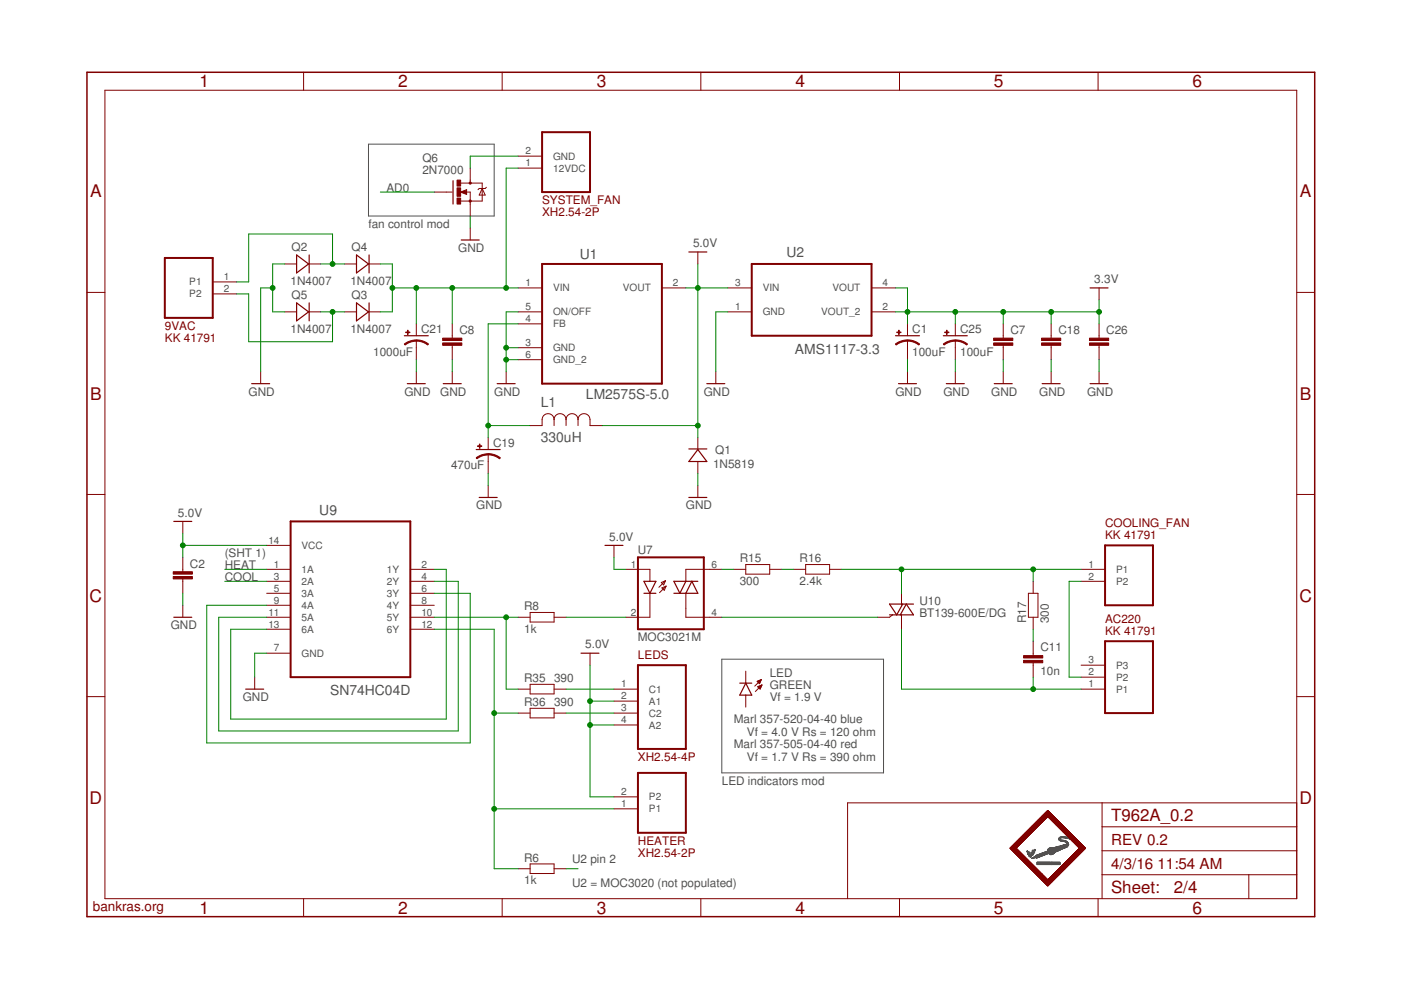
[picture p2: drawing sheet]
<svg xmlns="http://www.w3.org/2000/svg" width="297mm" height="210mm" viewBox="0 0 297 210" stroke-linecap="round" stroke-linejoin="round" font-family="sans-serif">
<defs><g id="words">
<g font-size="3.7" fill="#800000">
<text x="42.3" y="18.5">1</text>
<text x="84.4" y="18.5">2</text>
<text x="126.5" y="18.5">3</text>
<text x="168.6" y="18.5">4</text>
<text x="210.7" y="18.5">5</text>
<text x="252.9" y="18.5">6</text>
<text x="19.1" y="41.9">A</text>
<text x="275.6" y="41.9">A</text>
<text x="19.1" y="84.7">B</text>
<text x="275.6" y="84.7">B</text>
<text x="19" y="127.6">C</text>
<text x="275.5" y="127.6">C</text>
<text x="19" y="170.4">D</text>
<text x="275.5" y="170.4">D</text>
<text x="42.3" y="193.7">1</text>
<text x="84.4" y="193.7">2</text>
<text x="126.5" y="193.7">3</text>
<text x="168.6" y="193.7">4</text>
<text x="210.7" y="193.7">5</text>
<text x="252.9" y="193.7">6</text>
</g>
<g font-size="3.6" fill="#800000">
<text x="235.6" y="174">T962A_0.2</text>
<text x="235.6" y="189.3">Sheet:</text>
<text x="248.9" y="189.3">2/4</text>
</g>
<g font-size="3.2" fill="#800000">
<text x="235.6" y="179.1">REV 0.2</text>
<text x="235.6" y="184.2">4/3/16</text>
<text x="245.4" y="184.2">11:54 AM</text>
</g>
<g font-size="2.9" fill="#505050">
<text x="122.9" y="54.9">U1</text>
<text x="166.7" y="54.5">U2</text>
<text x="168.5" y="75">AMS1117-3.3</text>
<text x="114.7" y="86.2">L1</text>
<text x="124.2" y="84.5">LM2575S-5.0</text>
<text x="114.7" y="93.6">330uH</text>
<text x="67.7" y="109.2">U9</text>
<text x="70" y="147.3">SN74HC04D</text>
</g>
<text font-size="2.9" fill="#800000" x="19.7" y="193.1">bankras.org</text>
<g font-size="2.5" fill="#505050">
<text x="89.5" y="34.4">Q6</text>
<text x="81.9" y="40.7">AD0</text>
<text x="89.5" y="36.9">2N7000</text>
<text x="61.8" y="53.3">Q2</text>
<text x="74.5" y="53.3">Q4</text>
<text x="78.1" y="48.3">fan control mod</text>
<text x="97.2" y="53.4">GND</text>
<text x="146.9" y="52.4">5.0V</text>
<text x="61.6" y="60.5">1N4007</text>
<text x="61.8" y="63.5">Q5</text>
<text x="74.3" y="60.5">1N4007</text>
<text x="74.5" y="63.5">Q3</text>
<text x="232" y="60">3.3V</text>
<text x="61.6" y="70.6">1N4007</text>
<text x="74.3" y="70.6">1N4007</text>
<text x="89.3" y="70.6">C21</text>
<text x="97.4" y="70.8">C8</text>
<text x="193.4" y="70.6">C1</text>
<text x="203.6" y="70.6">C25</text>
<text x="214.2" y="70.8">C7</text>
<text x="224.4" y="70.8">C18</text>
<text x="234.6" y="70.8">C26</text>
<text x="79.1" y="75.4">1000uF</text>
<text x="193.4" y="75.4">100uF</text>
<text x="203.6" y="75.4">100uF</text>
<text x="52.7" y="83.9">GND</text>
<text x="85.7" y="83.9">GND</text>
<text x="93.4" y="83.9">GND</text>
<text x="104.8" y="83.9">GND</text>
<text x="149.2" y="83.9">GND</text>
<text x="189.9" y="83.9">GND</text>
<text x="200" y="83.9">GND</text>
<text x="210.2" y="83.9">GND</text>
<text x="220.3" y="83.9">GND</text>
<text x="230.5" y="83.9">GND</text>
<text x="104.5" y="94.7">C19</text>
<text x="95.6" y="99.5">470uF</text>
<text x="151.2" y="99.2">1N5819</text>
<text x="151.7" y="96.4">Q1</text>
<text x="37.7" y="109.5">5.0V</text>
<text x="101" y="108">GND</text>
<text x="145.4" y="108">GND</text>
<text x="47.6" y="118.2">(SHT 1)</text>
<text x="129.2" y="114.6">5.0V</text>
<text x="135.2" y="117.6">U7</text>
<text x="156.8" y="119.2">R15</text>
<text x="169.5" y="119.2">R16</text>
<text x="40.3" y="120.3">C2</text>
<text x="47.6" y="120.7">HEAT</text>
<text x="47.6" y="123.3">COOL</text>
<text x="156.8" y="124">300</text>
<text x="169.5" y="124">2.4k</text>
<text x="111.1" y="129.4">R8</text>
<text x="194.9" y="130.9">BT139-600E/DG</text>
<text x="194.9" y="128.3">U10</text>
<text x="36.2" y="133.4">GND</text>
<text x="111.1" y="134.2">1k</text>
<text x="124.1" y="137.5">5.0V</text>
<text x="135.2" y="135.9">MOC3021M</text>
<text x="217.6" y="132.1" transform="rotate(-90 217.6 132.1)">R17</text>
<text x="222.4" y="132.1" transform="rotate(-90 222.4 132.1)">300</text>
<text x="163.2" y="143.6">LED</text>
<text x="220.6" y="143.2">10n</text>
<text x="220.6" y="138.1">C11</text>
<text x="51.5" y="148.6">GND</text>
<text x="111.1" y="144.6">R35</text>
<text x="111.1" y="149.7">R36</text>
<text x="117.5" y="144.6">390</text>
<text x="117.5" y="149.7">390</text>
<text x="163.2" y="148.6">Vf = 1.9 V</text>
<text x="163.2" y="146.1">GREEN</text>
<text x="155.6" y="153.3">Marl 357-520-04-40 blue</text>
<text x="155.6" y="158.7">Marl 357-505-04-40 red</text>
<text x="158.3" y="156">Vf = 4.0 V Rs = 120 ohm</text>
<text x="158.3" y="161.3">Vf = 1.7 V Rs = 390 ohm</text>
<text x="153" y="166.4">LED indicators mod</text>
<text x="111.1" y="182.7">R6</text>
<text x="121.3" y="182.9">U2 pin 2</text>
<text x="111.1" y="187.5">1k</text>
<text x="121.3" y="188">U2 = MOC3020 (not populated)</text>
</g>
<g font-size="2.5" fill="#800000">
<text x="114.9" y="43.3">SYSTEM_FAN</text>
<text x="114.9" y="45.8">XH2.54-2P</text>
<text x="34.9" y="69.9">9VAC</text>
<text x="34.9" y="72.5">KK 41791</text>
<text x="234.3" y="111.8">COOLING_FAN</text>
<text x="234.3" y="114.4">KK 41791</text>
<text x="234.3" y="132.1">AC220</text>
<text x="234.3" y="134.7">KK 41791</text>
<text x="135.3" y="139.8">LEDS</text>
<text x="135.3" y="161.3">XH2.54-4P</text>
<text x="135.3" y="179.1">HEATER</text>
<text x="135.3" y="181.7">XH2.54-2P</text>
</g>
<g font-size="2.1" fill="#505050">
<text x="111.4" y="35.3">1</text>
<text x="111.4" y="32.7">2</text>
<text x="117.3" y="33.9">GND</text>
<text x="117.3" y="36.4">12VDC</text>
<text x="47.4" y="59.4">1</text>
<text x="40.1" y="60.5">P1</text>
<text x="40.1" y="63.1">P2</text>
<text x="47.4" y="62">2</text>
<text x="111.4" y="60.7">1</text>
<text x="111.4" y="65.8">5</text>
<text x="117.3" y="61.8">VIN</text>
<text x="132.1" y="61.8">VOUT</text>
<text x="142.7" y="60.7">2</text>
<text x="155.9" y="60.7">3</text>
<text x="155.9" y="65.8">1</text>
<text x="161.7" y="61.8">VIN</text>
<text x="176.5" y="61.8">VOUT</text>
<text x="187.1" y="65.8">2</text>
<text x="187.1" y="60.7">4</text>
<text x="111.4" y="68.3">4</text>
<text x="117.3" y="66.9">ON/OFF</text>
<text x="117.3" y="69.4">FB</text>
<text x="161.7" y="66.9">GND</text>
<text x="174.1" y="66.9">VOUT_2</text>
<text x="111.4" y="75.9">6</text>
<text x="111.4" y="73.4">3</text>
<text x="117.3" y="77">GND_2</text>
<text x="117.3" y="74.5">GND</text>
<text x="56.9" y="115.3">14</text>
<text x="63.9" y="116.4">VCC</text>
<text x="58.1" y="120.4">1</text>
<text x="58.1" y="122.9">3</text>
<text x="58.1" y="125.4">5</text>
<text x="63.9" y="121.5">1A</text>
<text x="63.9" y="124">2A</text>
<text x="82" y="121.5">1Y</text>
<text x="82" y="124">2Y</text>
<text x="89.3" y="120.4">2</text>
<text x="89.3" y="122.9">4</text>
<text x="89.3" y="125.4">6</text>
<text x="133.7" y="120.4">1</text>
<text x="150.8" y="120.4">6</text>
<text x="230.8" y="120.4">1</text>
<text x="230.8" y="122.9">2</text>
<text x="236.6" y="121.5">P1</text>
<text x="236.6" y="124">P2</text>
<text x="56.9" y="130.5">11</text>
<text x="58.1" y="128">9</text>
<text x="63.9" y="126.6">3A</text>
<text x="63.9" y="129.1">4A</text>
<text x="63.9" y="131.6">5A</text>
<text x="82" y="126.6">3Y</text>
<text x="82" y="129.1">4Y</text>
<text x="82" y="131.6">5Y</text>
<text x="89.3" y="128">8</text>
<text x="89.3" y="130.5">10</text>
<text x="133.7" y="130.5">2</text>
<text x="150.8" y="130.5">4</text>
<text x="56.9" y="133.1">13</text>
<text x="63.9" y="134.2">6A</text>
<text x="82" y="134.2">6Y</text>
<text x="89.3" y="133.1">12</text>
<text x="58.1" y="138.1">7</text>
<text x="63.9" y="139.2">GND</text>
<text x="230.8" y="143.2">2</text>
<text x="230.8" y="140.7">3</text>
<text x="236.6" y="141.8">P3</text>
<text x="131.7" y="145.7">1</text>
<text x="131.7" y="148.3">2</text>
<text x="137.6" y="146.9">C1</text>
<text x="137.6" y="149.4">A1</text>
<text x="230.8" y="145.7">1</text>
<text x="236.6" y="146.9">P1</text>
<text x="236.6" y="144.3">P2</text>
<text x="131.7" y="150.8">3</text>
<text x="131.7" y="153.4">4</text>
<text x="137.6" y="151.9">C2</text>
<text x="137.6" y="154.5">A2</text>
<text x="131.7" y="171.1">1</text>
<text x="131.7" y="168.6">2</text>
<text x="137.6" y="172.3">P1</text>
<text x="137.6" y="169.7">P2</text>
</g>
</g></defs>
<g fill="none" stroke="#505050" stroke-width=".21">
<path d="M78.1 30.6h26.7v15.2h-26.7zM153 139.8h34.3v24.1h-34.3zM222.4 179.9l-.1 .1M222.5 179.9h-.1M222.8 179.7h.3M223 179.7l-.5 .2M224.5 177.9v.1M224.5 177.9h.2M224.5 177.8h.2M224.5 177.8v.1M224.5 178l.1 .1M224.5 178l.3 .1"/>
<path d="M224.5 178h.2M224.6 178.1h.4M224.6 177.7l-.1 .1M224.6 178.1l.3 .2 1.2 .1M224.6 178.1l1.4 .2M224.6 177.6h2.1M224.6 178.2h1.1M224.7 177.6l-.1 .1M224.7 177.6h1.8M224.7 177.8v.1M224.7 177.9l.1 .1M224.7 178.2l1.2 .1"/>
<path d="M224.7 177.8h-.2M224.7 177.5h1.5M224.8 178l.2 .1M224.8 177.7l-.1 .1M224.8 177.7h-.3M224.9 177.5h1.1M224.9 178.3h1.1M224.9 177.7h-.3M225.1 177.6l-.3 .1M225.1 178.1l.2 .1M225.2 180h-3M225.3 180h-.1"/>
<path d="M225.3 178.4l.7 .2M225.3 179.2l-2.1 .6-.2-.1M225.3 179.9l-3 .1M225.4 177.6h.2M225.5 179.2h-.2M225.5 179.9h-3.1M225.5 178.4h.7M225.6 179.8l-3.1 .1M225.7 177.6l1 .2M225.7 179.1h.9M225.7 177.5l-1 .1M225.8 179.8h-3.2"/>
<path d="M225.8 178.5h.4M225.8 179.1h.8M225.8 177.7h.9M225.9 177.5l.8 .1M225.9 179.7h-2.4M225.9 178.5h.4M226 178.6l.3 .2M226 179l-.5 .2M226 178.6h.3M226 178.3l.2 .2M226 179.7h-2.4M226 178.6h.4"/>
<path d="M226.1 178.7h.3M226.1 179.6h-2.3M226.1 178.7l.4 .1M226.2 179h.3M226.2 179.6l-.9 .4M226.2 178.8h.3M226.2 177.7h.6M226.2 178.5l.1 .1M226.2 179.6h-2.3M226.3 179.5l-.1 .1M226.3 178.8v.1l-.3 .1M226.3 179.5h-2.2"/>
<path d="M226.3 179h.2M226.3 178.8l.2 .1M226.3 179.5h.1M226.3 179.5h-2M226.3 178.9h.2M226.3 178.6l.2 .2M226.3 179.4h-1.6M226.4 179.3l-1.6 .1M226.4 177.8h.4M226.4 179.3l-.1 .2M226.5 179.3h-1.5M226.5 178.8v.1"/>
<path d="M226.5 179.2l-.1 .1M226.5 178.9v.1M226.5 179.2l-1.4 .1M226.5 179l.1 .1M226.5 179.2h-1.2M226.6 179.2h-.1M226.6 179.1v.1M226.6 179.2h-1.1M226.7 177.6l.2 .3M226.7 177.8h.2M226.7 177.8l.2 .1M226.8 177.9h.1"/>
<path d="M217.7 180.5l.3 .1M217.7 180.6h.3M217.8 180.5h.1M217.8 180.5l.1 .3M217.8 180.6h.2M217.8 180.4h.1M217.8 180.7h.2M217.8 180.4v.1M217.9 181h.4M217.9 180.9l.2 .1M217.9 180.9h.1M217.9 180.7l.2 .1"/>
<path d="M217.9 180.9v.2M217.9 180.4l.1 .3M217.9 181l.5 .1M217.9 180.8h.2M217.9 180.8v.1M217.9 181.1h.5M217.9 181.1l.2 .2M218 181.1l.5 .1M218 181h.1M218 180.9v.1M218 180.7l.1 .1M218.1 180.8l-.2 .1"/>
<path d="M218.1 180.8l-.1 .1M218.1 181.2h.4M218.1 181.3h.4M218.1 181.3v.1M218.1 181.4h.4M218.1 181h.1M218.1 181.4l.3 .2M218.1 180.9h.2M218.1 180.8h.2M218.2 181.5h.3M218.2 180.8h.1M218.2 180.7h.1"/>
<path d="M218.2 180.7l-.1 .3M218.2 181.5l.4 .1M218.3 181.2v.2zM218.3 181.6h.3M218.3 181h-.2M218.3 180.9l.1 .2M218.3 180.7v.1M218.3 180.8v.1M218.4 181.6h.2M218.4 180.7h-.2M218.4 181.1h.1M218.4 181.6v.1"/>
<path d="M218.4 181.7h.1M218.4 181.1l.1 .1M218.5 181.5l.1 .1M218.5 181.2v.3M218.6 181.6h.1M218.6 181.2h.4M218.7 181.2h-.1M218.7 181.1h.4M218.7 181.1v.1M218.7 181h.4M218.7 180.9l.4 .1M218.7 180.9h.2"/>
<path d="M218.7 180.8h.2M218.7 180.8v.2M218.7 181h.1M218.8 180.8h-.1M218.8 181l-.1 .1M218.8 180.7v.1M218.8 180.7h.3M218.9 180.5h.2M218.9 180.4h.2M218.9 180.3h.2M218.9 180.4v.1M218.9 180.6h.2"/>
<path d="M218.9 180.8v.3l.1-.3M218.9 180.5v.1M218.9 180.6l-.1 .1M219 180.9h.1M219 180.3l-.1 .1M219 181.3h-.3M219 180.7v.1M219 180.7l-.1 .1M219 180.3h.1M219.1 181.8l-.4 .2 1-.1M219.1 181.9l-.3 .1M219.1 180.7h-.3"/>
<path d="M219.1 180.3v.1M219.1 181.1l-.5 .1M219.1 180.7h-.1M219.1 180.4v.3M219.1 181.1l-.1 .1M219.1 180.7h.3M219.1 181v.1M219.1 181h.1M219.1 180.9v.1M219.2 180.6h.2M219.2 180.5h.2M219.2 180.4h.2"/>
<path d="M219.2 180.4v.2M219.2 180.6l-.1 .1M219.2 181.9h-.4M219.2 180.3v.1M219.2 180.8l-.2 .1M219.3 180.2h.2M219.3 180.8l-.1 .1M219.3 180.8h-.6M219.3 180.7v.1M219.4 180.7l-.6 .1M219.4 180.1h.1M219.4 180.1l.1 .1-.1 .1"/>
<path d="M219.4 180.1l-.2 .2M219.4 180.6h.1M219.4 180.4v.2M219.4 180.6l-.2 .1M219.4 180.6l-.1 .1M219.4 180.4h-.2M219.4 180.3v.1M219.4 181.8l-.5 .1M219.4 180.3h-.2M219.5 180.3h-.3M219.5 181.5l-.4 .3M219.6 181.4l-.1 .1"/>
<path d="M219.6 181.8h.4M219.7 181.9h.1M219.9 181.3l-.3 .1M219.9 182.8h4.8v.5h-4.8zM219.9 183.1h4.8M219.9 183.2h4.8M219.9 183h4.8M219.9 182.9h4.8M220.1 181.8h-1M220.2 181.7l-1.1 .1M220.4 181.1l-.5 .2M220.4 181.7h-1.1"/>
<path d="M220.5 181.6l-1.1 .1M220.6 181.6h-1.1M220.8 181.5l-1.3 .1M220.9 181.5h-1.4M221.1 181.4l-1.6 .1M221.1 181.4l-1.4 .5M221.2 180.8h2.3M221.2 181.4h-1.6M221.3 180.8l-.9 .3M221.3 181.3l-.2 .1M221.3 181.3h-1.5M221.5 181.3h-1.6"/>
<path d="M221.6 181.2l-.3 .1M221.6 181.2h-1.6M221.8 181.1l-1.6 .1M221.9 181.1h-1.6M222 181l-1.5 .1M222.1 181h.3M222.1 181l-.5 .2M222.1 181h-1.5M222.2 180.2v.2l-.9 .4M222.2 180.1v.1M222.3 180l-.1 .1M222.3 180.9l-1.6 .1"/>
<path d="M222.4 180.9h1M222.4 181l.4 .2 .5-.2M222.5 181h.8M222.5 181.1h.7M222.6 181.1h.5M223 182.8v.5M223.4 181h-1M223.5 180.9l-.2 .1M223.5 180.9h-2.6M223.5 180.8l-2.5 .1M223.5 180.8v.1M223.5 180.7v.1"/>
<path d="M223.5 180.7l-2.2 .1M223.6 180.7h-2.1M223.8 180.6l-.3 .1M223.8 180.6l-2.2 .1M223.9 180.6h-.1M223.9 180.6h-2.1M224 180.5l-.1 .1M224.1 180.5l-2.2 .1M224.1 180.5h-.1M224.2 180.5h-2.2M224.3 180.4h-2.1M224.4 180.4h-2.2"/>
<path d="M224.6 180.3h-2.4M224.7 180.3h-2.5M224.8 180.2h-2.6M224.8 180.1l-2.6 .1M225 180.1h-2.8M225.1 180l-2.9 .1M225.2 180l-1.1 .5"/>
</g>
<g fill="none" stroke="#800000" stroke-width=".25">
<path d="M96.1 38.3v5M62.9 54.1l2.5 1.9-2.5 1.9zM65.6 54.1v3.8M75.6 54.1l2.5 1.9-2.5 1.9zM78.3 54.1v3.8M97.8 50.9h3.8M146 53.4h3.9M62.9 64.2l2.5 1.9-2.5 1.9zM65.6 64.2v3.8M75.6 64.2l2.5 1.9-2.5 1.9zM78.3 64.2v3.8M85.7 71.2h5.1"/>
<path d="M189.9 71.2h5M200 71.2h5.1M231.1 61h3.8M53.4 81.3h3.8M86.4 81.3h3.8M94 81.3h3.8M101 95.3h5M105.4 81.3h3.8M146 95.2h3.9M148 95.3l1.9 2.6h-3.9zM149.9 81.3h3.8M190.5 81.3h3.8"/>
<path d="M200.6 81.3h3.8M210.8 81.3h3.8M221 81.3h3.8M231.1 81.3h3.8M36.9 110.6h3.8M101.6 105.5h3.8M128.3 115.6h3.8M146 105.5h3.9M36.9 130.9h3.8M123.2 138.5h3.8M136.5 123.3h2.6l-1.3 2.5zM136.5 125.8h2.6"/>
<path d="M142.9 125.8h5.1l-1.3-2.5-1.3 2.5M145.4 123.3l-1.3 2.5-1.2-2.5h5.1M188.6 130.4h5.1l-1.5-2.3-1.3 2.3M191.4 128.1l-1.3 2.3-1.5-2.3h5.1M52.1 146.1h3.8M156.8 144.8h2.6M158.1 144.8l1.3 2.6h-2.6z"/>
</g>
<g fill="none" stroke="#800000" stroke-width=".21">
<path d="M22.2 19.1h252.7v171.4h-252.7zM64.4 15.3v3.8M106.5 15.3v3.8M148.6 15.3v3.8M190.7 15.3v3.8M232.8 15.3v3.8M97.7 38.8h4.5v3.8h-4.5M99.7 35.6v3.2M102.2 40l.7 1.4h-1.3zM103.1 39.7l-.2 .3h-1.3l-.3 .2M109.9 35.6h5M109.9 33.1h5"/>
<path d="M45.1 59.8h5.1M60.3 56h2.6M65.4 56h2.6M73 56h2.6M78.1 56h2.5M92.1 40.7h3.8M97.7 40.7l1.2-.5v1zM98.8 40.7h.9v5.1M99.7 48.3v2.6M148 53.4v2.6M18.4 62h3.8M45.1 62.3h5.1"/>
<path d="M55.3 78.8v2.5M60.3 66.1h2.6M65.4 66.1h2.6M73 66.1h2.6M78.1 66.1h2.5M88.3 68.7v2.5M88.3 72.2v4.1M88.3 78.8v2.5M95.9 68.7v3M95.9 73.2v3.1M95.9 78.8v2.5M107.3 78.8v2.5"/>
<path d="M109.9 61h5M109.9 66.1h5M109.9 68.7h5M109.9 76.3h5M109.9 73.7h5M140.3 61h5.1M151.8 78.8v2.5M154.3 61h5.1M154.3 66.1h5.1M184.8 61h5.1M184.8 66.1h5.1M192.4 68.7v2.5"/>
<path d="M192.4 72.2v4.1M192.4 78.8v2.5M202.5 68.7v2.5M202.5 72.2v4.1M202.5 78.8v2.5M212.7 68.7v3M212.7 73.2v3.1M212.7 78.8v2.5M222.9 68.7v3M222.9 73.2v3.1M222.9 78.8v2.5M233 61v2.6"/>
<path d="M233 68.7v3M233 73.2v3.1M233 78.8v2.5M274.9 62h3.8M103.5 92.8v2.5M103.5 96.3v4.1M117.5 89a1.27 1.27 0 0 1 1.2-1.3 1.27 1.27 0 0 1 1.3 1.3M117.5 89a1.27 1.27 0 0 0-1.3-1.3 1.27 1.27 0 0 0-1.3 1.3v1.2h-2.5M117.5 89v1.2M120 89a1.27 1.27 0 0 1 1.3-1.3 1.27 1.27 0 0 1 1.3 1.3M120 89v1.2M122.6 89a1.27 1.27 0 0 1 1.2-1.3 1.27 1.27 0 0 1 1.3 1.3v1.2h2.5"/>
<path d="M122.6 89v1.2M148 92.8v2.5M148 97.9v2.5M18.4 104.8h3.8M38.8 110.6v2.5M38.8 118.2v3M56.5 115.6h5.1M103.5 102.9v2.6M130.2 115.6v2.6M148 102.9v2.6M158.1 119.7h5.1v2h-5.1zM170.8 119.7h5.1v2h-5.1z"/>
<path d="M274.9 104.8h3.8M38.8 122.7v3.1M38.8 128.3v2.6M56.5 120.7h5.1M56.5 130.9h5.1M56.5 123.3h5.1M56.5 125.8h5.1M56.5 128.3h5.1M56.5 133.4h5.1M56.5 138.5h5.1M87 120.7h5.1M87 130.9h5.1"/>
<path d="M87 123.3h5.1M87 125.8h5.1M87 128.3h5.1M87 133.4h5.1M109.9 130.9h2.5M112.4 129.9h5.1v2h-5.1zM117.5 130.9h2.5M125.1 138.5v2.5M132.7 120.7h5.1v2.6M137.8 125.8v5.1h-5.1M140.2 123.5l.9-.4-.4 .9zM140.3 124.7l.9-.4-.4 .9z"/>
<path d="M141.1 123.1l-1.4 1.4M141.2 124.3l-1.4 1.4M145.4 125.8v5.1h7.6M153 120.7h-7.6v2.6M155.6 120.7h2.5M163.2 120.7h2.5M168.3 120.7h2.5M175.9 120.7h2.5M189.2 130.4l-.6 .5h-2.5M191.1 125.8v2.5M191.1 130.4v3M218 125.8h2.1v5.1h-2.1z"/>
<path d="M219.1 123.3v2.5M219.1 130.9v2.5M219.1 136v3M229.2 120.7h5.1M229.2 123.3h5.1M18.4 147.7h3.8M54 143.6v2.5M109.9 146.1h2.5M109.9 151.2h2.5M112.4 145.1h5.1v2h-5.1zM112.4 150.2h5.1v2h-5.1zM117.5 146.1h2.5"/>
<path d="M117.5 151.2h2.5M130.2 146.1h5.1M130.2 151.2h5.1M130.2 148.7h5.1M130.2 153.7h5.1M158.1 142.3v2.5M158.1 147.4v2.5M160.5 144.5l.9-.4-.4 .9zM160.6 144.5h.6M160.6 144.4h.7M160.7 145.6h.7M160.7 144.7h.5"/>
<path d="M160.8 145.8h.5M160.8 144.8h.3M160.9 145.5h.5M160.9 144.3h.4M160.9 145.9h.4M161 144.9h.1M161 146h.2M161.1 145.4h.4M161.2 144.2h.2M161.4 144.1l-1.4 1.4M161.4 145.3h.1M161.5 145.2l-1.4 1.4"/>
<path d="M161.5 145.2l-.3 .9-.5-.5M161.5 145.2l-.8 .4M219.1 140.5v3.1M229.2 146.1h5.1M229.2 143.6h5.1M229.2 141h5.1M274.9 147.7h3.8M130.2 171.5h5.1M130.2 169h5.1M214.1 179.8l1.9 1.9M214.2 179.8h1.2M214.2 179.9h1.3"/>
<path d="M214.2 179.9l1.3 .1M214.2 179.7l-.1 .1M214.3 180h1.3M214.6 179.3l-.4 .4M214.7 179.3h-.1M215 179l-.3 .3M215.2 178.8l-.2 .2M215.4 179.8l2 2M215.5 179.8h-1.3M215.5 178.5l-.3 .3M215.5 179.7l-.1 .1M215.5 179.7h-1.3"/>
<path d="M215.6 179.7h-1.3M215.6 178.4l-.1 .1M215.6 179.6l-.1 .1M215.6 179.6h-1.2M215.7 179.6h-1.3M215.7 179.5l-.1 .1M215.7 179.5h-1.2M215.8 179.5h-1.3M215.8 179.4h-1.2M215.9 179.3l-1.3 .1M215.9 179.3h-1.2M216 178l-.4 .4"/>
<path d="M216 179.2l-.3 .3M216 179.2l-1.3 .1M216 179.2h-1.2M216.1 177.9l-.1 .1M216.1 179.1l-1.3 .1M216.1 179.2h-.1M216.2 179.1h-1.3M216.2 177.8l-.1 .1M216.2 179l-.1 .2M216.2 179l-1.3 .1M216.3 179h-1.3M216.3 177.7l-.1 .1"/>
<path d="M216.3 178.9l-.1 .1M216.3 178.9l-1.3 .1M216.4 178.9h-1.3M216.4 178.9h-.1M216.4 178.8l-1.3 .1M216.5 178.8h-1.3M216.5 177.5l-.2 .2M216.5 178.8l-.1 .1M216.5 178.7l-1.3 .1M216.6 178.7h-1.3M216.6 178.6h-1.3M216.7 178.6h-1.3"/>
<path d="M216.7 178.6l-.2 .2M216.7 178.5h-1.2M216.8 177.2l-.3 .3M216.8 178.5h-1.3M216.8 178.5l-.1 .1M216.9 178.4h-1.3M216.9 177.1l-.1 .1M216.9 178.4l-.1 .1M217 178.3h-1.3M217 178.2l-1.3 .1M217 178.3l-.1 .1M217.1 178.2h-1.3"/>
<path d="M217.1 178.2l-.1 .1M217.1 178.1l-1.3 .1M217.2 178.1h-1.3M217.2 178.1l-.1 .1M217.2 178l-1.3 .1M217.3 176.7l-.4 .4M217.3 178h-1.3M217.3 177.9h-1.3M217.4 176.6l-.1 .1M217.4 177.9h-1.3M217.4 177.8h-1.2M217.5 176.5l-.1 .1"/>
<path d="M217.5 177.8l-.3 .3M217.5 177.8h-1.3M217.5 177.7h-1.2M217.6 177.7h-1.3M217.6 177.7l-.1 .1M217.6 177.6h-1.2M217.7 177.6l-.1 .1M217.7 177.5l-1.3 .1M217.7 177.5h-1.2M217.8 176.2l-.3 .3M217.8 177.5l-.1 .1M217.8 177.4l-1.3 .1"/>
<path d="M217.8 177.4h-1.2M217.8 176.1v.1M217.9 177.4l-.1 .1M217.9 177.3l-1.3 .1M218 177.3h-1.3M218 176l-.2 .1M218 177.3l-.1 .1M218 177.2l-1.3 .1M218.1 177.2h-1.3M218.1 177.1l-1.3 .1M218.2 177.1h-1.3M218.2 177l-1.3 .1"/>
<path d="M218.3 177h-1.3M218.3 177l-.3 .3M218.3 175.6l-.3 .4M218.3 176.9l-1.3 .1M218.4 176.9h-1.3M218.4 176.9l-.1 .1M218.4 176.8h-1.3M218.4 175.6h-.1M218.5 176.8l-.1 .1M218.5 176.8h-1.3M218.5 176.7h-1.2M218.6 176.7h-1.3"/>
<path d="M218.6 176.7l-.1 .1M218.7 176.6h-1.3M218.7 176.6l-.1 .1M218.7 175.3l-.3 .3M218.8 176.5h-1.3M218.8 176.5l-.1 .1M218.8 176.4l-1.3 .1M218.9 176.4h-1.3M218.9 176.3l-1.3 .1M218.9 175.1l-.2 .2M219 176.3h-1.3M219 176.2l-1.3 .1"/>
<path d="M219.1 176.2l-.3 .3M219.1 176.2h-1.3M219.1 176.1h-1.3M219.2 176.1h-1.3M219.2 176.1l-.1 .1M219.2 176h-1.2M219.3 176l-.1 .1M219.3 176h-1.3M219.3 175.9h-1.2M219.4 175.9l-.1 .1M219.4 175.9h-1.3M219.4 175.8h-1.2"/>
<path d="M219.5 175.8l-.1 .1M219.5 175.7l-1.3 .1M219.5 175.7h-1.2M219.6 175.7l-.1 .1M219.6 174.4l-.7 .7M219.6 175.6l-1.3 .1M219.6 175.6h-1.2M219.7 175.5l-1.3 .1M219.7 174.3l-.1 .1M219.8 175.5h-1.3M219.8 175.5l-.2 .2M219.8 175.4l-1.3 .1"/>
<path d="M219.9 175.4h-1.3M219.9 175.4l-.1 .1M219.9 175.3l-1.3 .1M220 175.3h-1.3M220 175.3l-.1 .1M220 175.2l-1.3 .1M220.1 175.2h-1.3M220.1 175.2l-.1 .1M220.1 173.9l-.4 .4M220.1 175.1l-1.3 .1M220.2 175.1l-.1 .1M220.2 175.1h-1.3"/>
<path d="M220.2 173.8l-.1 .1M220.2 175h-1.3M220.3 174.9l-1.3 .1M220.3 174.9h-1.2M220.4 174.9l-.2 .2M220.4 174.8l-1.3 .1M220.5 174.8h-1.3M220.5 174.8l-.1 .1M220.5 173.5l-.3 .3M220.5 174.7l-1.3 .1M220.6 174.7h-1.3M220.6 174.7l-.1 .1"/>
<path d="M220.6 174.6l-1.3 .1M220.7 174.6h-1.3M220.7 174.6l-.1 .1M220.7 173.3l-.2 .2M220.7 174.5l-1.3 .1M220.8 174.5l-.1 .1M220.8 174.5h-1.3M220.8 174.4l-1.3 .1M220.9 174.4l-.1 .1M220.9 174.4h-1.3M220.9 174.4h.1M220.9 173.1h2.5"/>
<path d="M220.9 174.3h-1.3M221 173l-.3 .3M221 174.3h-1.3M221 173h2.3M221 174.2h-1.2M221.1 172.9l-.1 .1M221.1 174.2h-1.3M221.1 172.9h2.1M221.1 174.1l-.2 .3M221.1 174.1h-1.2M221.2 174.1h-1.3M221.2 172.8h1.9"/>
<path d="M221.3 174l-.2 .1M221.3 174h-1.3M221.3 173.9l-1.3 .1M221.3 172.7h1.7M221.4 173.9h-1.3M221.4 172.6h1.5M221.4 173.8l-1.3 .1M221.5 172.5l-.4 .4M221.5 173.8h-1.3M221.5 172.5h1.3M221.5 173.7l-1.3 .1M221.6 172.4l-.1 .1"/>
<path d="M221.6 172.4h1.2M221.6 173.7h-1.3M221.6 172.4h1.1M221.6 173.6l-1.3 .1M221.7 172.3l-.1 .1M221.7 172.3h1M221.7 173.6h-1.3M221.7 172.3h.9M221.7 173.5h-1.2M221.8 172.2h.7M221.8 173.5h-1.3M221.8 173.4l-.5 .6"/>
<path d="M221.8 173.4h-1.2M221.9 172.1h.5M221.9 173.4h-1.3M222 173.3l-.2 .1M222 173.3h-1.3M222 172h.3M222 173.2l-1.3 .1M222 173.2h.2M222 173.2v.1M222.1 173.2h-1.3M222.1 171.9h.1M222.1 173.1l-1.3 .1"/>
<path d="M222.1 171.9l-.4 .4M222.2 173.1l1.3 .1M222.2 171.9l.1 .1M222.2 173.2l.1 .1M222.2 173.2h1.3M222.3 173.2l1.3 .1M222.3 172l.1 .1M222.3 173.3l.1 .1M222.4 173.3h1.2M222.4 173.4h1.3M222.4 173.4l.3 .3M222.4 172.1l.1 .1"/>
<path d="M222.5 173.4h1.3M222.5 173.5h1.3M222.5 172.2l.7 .7M222.6 173.5h1.3M222.6 173.6h1.3M222.7 173.6l1.3 .1M222.7 173.7h1.3M222.7 173.7l.1 .1M222.8 173.7l1.3 .1M222.8 173.8h1.3M222.8 173.8l.1 .1M222.9 173.8l1.3 .1"/>
<path d="M222.9 173.9h1.3M222.9 173.9l.1 .1M223 173.9l1.3 .1M223 174l.1 .1M223 174h1.3M223.1 174.1h1.3M223.1 174.1l.1 .1M223.1 174.1h1.4M223.2 174.2h1.3M223.2 172.9l.1 .1M223.2 174.2l.2 .2M223.2 174.2h1.4"/>
<path d="M223.3 173l.1 .1M223.3 174.3h1.3M223.4 174.3h1.3M223.4 173.1l.1 .1M223.4 174.4h1.3M223.4 173.1h-2.5v1.3M223.4 174.4l.1 .1M223.5 174.4l1.3 .1M223.5 173.2l.1 .1M223.5 174.5h1.3M223.5 174.5l.1 .1M223.6 174.5l1.3 .1"/>
<path d="M223.6 173.3l.1 .1M223.6 174.6l.1 .1M223.6 174.6h1.3M223.7 174.6l1.3 .1M223.7 173.4l.8 .8M223.7 174.7l.1 .1M223.7 174.7h1.3M223.8 174.7l1.3 .1M223.8 174.8l.1 .1M223.8 174.8h1.3M223.9 174.8l1.3 .1M223.9 174.9l.3 .3"/>
<path d="M223.9 174.9h1.3M224 174.9l1.3 .1M224 175h1.4M224.1 175.1h1.3M224.2 175.1l1.3 .1M224.2 175.2l.1 .1M224.2 175.2h1.3M224.3 175.2l1.3 .1M224.3 175.3h1.3M224.3 175.3l.1 .1M224.4 175.3l1.3 .1M224.4 175.4l.1 .1"/>
<path d="M224.4 175.4h1.3M224.5 175.4l1.3 .1M224.5 174.2l.1 .1M224.5 175.5l.3 .3M224.5 175.5h1.3M224.6 174.3l.1 .1M224.6 175.5l1.3 .1M224.6 175.6h1.3M224.7 174.4l.1 .1M224.7 175.6l1.3 .1M224.7 175.7h1.3M224.8 174.5l.1 .1"/>
<path d="M224.8 175.7l1.3 .1M224.8 175.8l.1 .1M224.9 175.8h1.2M224.9 174.6l.1 .1M224.9 175.9h1.3M224.9 175.9l.1 .1M225 175.9h1.3M225 174.7l.5 .5M225 176h1.3M225 176l.1 .1M225.1 176h1.3M225.1 176.1l.1 .1"/>
<path d="M225.1 176.1h1.3M225.2 176.1h1.3M225.2 176.2l.1 .1M225.2 176.2h1.3M225.3 176.2l1.3 .1M225.3 176.3l.1 .1M225.3 176.3h1.3M225.4 176.3l1.3 .1M225.4 176.4l.3 .3M225.4 176.4h1.3M225.5 175.2l.8 .7M225.5 176.4l1.3 .1"/>
<path d="M225.5 176.5h1.3M225.6 176.6h1.3M225.7 176.7l.1 .1M225.7 176.7h1.3M225.7 176.7h1.4M225.8 176.8l.1 .1M225.8 176.8h1.3M225.8 176.8h1.4M225.9 176.9l.1 .1M225.9 176.9h1.3M226 176.9l1.3 .1M226 177l.3 .3"/>
<path d="M226 177h1.3M226.1 177l1.3 .1M226.1 177.1h1.3M226.2 177.1l1.3 .1M226.2 177.2h1.3M226.3 175.9v.1M226.3 177.2l1.3 .1M226.3 177.3l.1 .1M226.3 176l.1 .1M226.3 177.3h1.3M226.4 177.3l1.3 .1M226.4 177.4l.1 .1"/>
<path d="M226.4 176.1l.1 .1M226.4 177.4h1.3M226.5 177.4l1.3 .1M226.5 177.5l.1 .1M226.5 176.2l.1 .1M226.5 177.5h1.3M226.6 177.5l1.3 .1M226.6 177.6l.1 .1M226.6 176.3l.1 .1M226.7 177.6h1.2M226.7 177.7l.1 .1M226.7 177.7h1.3"/>
<path d="M226.7 176.4l.7 .7M226.8 177.7h1.2M226.8 177.8l.1 .1M226.8 177.8h1.3M226.9 177.8h1.3M226.9 177.9l.2 .2M226.9 177.9h1.3M227 177.9h1.3M227 178h1.3M227.1 178l1.3 .1M227.1 178.1l.1 .1M227.1 178.1h1.3"/>
<path d="M227.2 178.1l1.3 .1M227.2 178.2l.1 .1M227.2 178.2h1.3M227.3 178.3l.1 .1M227.3 178.2l1.3 .1M227.3 178.3h1.3M227.4 178.4l.1 .1M227.4 178.4h1.3M227.4 177.1l.1 .1M227.5 177.2l.1 .1M227.5 178.5l.1 .1M227.5 178.5h1.3"/>
<path d="M227.5 178.5h1.4M227.6 178.6l.3 .3M227.6 177.3l.1 .1M227.6 178.6h1.3M227.6 178.6h1.4M227.7 177.4l.1 .1M227.7 178.7h1.3M227.8 178.7l1.3 .1M227.8 177.5l.1 .1M227.8 178.8h1.3M227.9 178.8l1.3 .1M227.9 178.9h.1"/>
<path d="M227.9 177.6l.1 .1M227.9 178.9h1.3M228 178.9l1.3 .1M228 178.9l.1 .1M228 177.7l.7 .7M228 179h1.3M228.1 179l1.3 .1M228.1 179l.1 .2M228.1 179.1h1.3M228.2 179.2h.1M228.2 179.1l1.3 .1M228.2 179.2h1.3"/>
<path d="M228.3 179.2l.1 .1M228.3 179.2l1.3 .1M228.3 179.3h1.3M228.4 179.3l.2 .2M228.4 179.3l1.3 .1M228.5 179.4h1.2M228.5 179.5h1.3M228.6 179.5h1.2M228.6 179.5l.1 .1M228.6 179.6h1.3M228.7 179.6h1.3M228.7 178.4l.1 .1"/>
<path d="M228.7 179.6l.1 .1M228.7 179.7h1.3M228.8 178.5l.1 .1M228.8 179.7l.1 .1M228.8 179.9l-.1 .1M228.8 179.7h1.3M228.8 179.8h1.3M228.9 178.6l.1 .1M228.9 179.8l-.1 .1M229 178.7l.1 .1M229.1 178.8l.1 .1M229.2 178.9l.8 .7"/>
<path d="M230 179.6v.1M230 180h-1.3M230 179.9v.1M230 179.7l.1 .1M230 179.9l-1.3 .1M230.1 179.9h-1.3M230.1 179.8l-.1 .1M230.1 179.8l-1.2 .1M233.7 170.2v20.3M233.7 175.3h41.2M274.9 170.2h-95.2v20.3M64.4 190.5v3.9"/>
<path d="M106.5 190.5v3.9M109.9 184.2h2.5M112.4 183.2h5.1v2h-5.1zM117.5 184.2h2.5M148.6 190.5v3.9M190.7 190.5v3.9M214.4 180l1.2 .1M214.4 180.1h1.3M214.5 180.1l1.3 .1M214.5 180.2h1.3M214.6 180.3h1.3M214.7 180.4h1.3"/>
<path d="M214.8 180.5h1.3M214.8 180.5l1.3 .1M214.9 180.6h1.3M214.9 180.6l1.3 .1M215 180.7h1.3M215 180.7l1.3 .1M215.1 180.8h1.3M215.1 180.8l1.4 .1M215.2 180.9h1.3M215.2 180.9l1.4 .1M215.3 181h1.3M215.3 181l1.4 .1"/>
<path d="M215.4 181.1h1.3M215.5 181.1l1.3 .1M215.5 181.2h1.3M215.6 181.3h1.3M215.7 181.4h1.3M215.7 181.4l1.3 .1M215.8 181.5h1.3M215.8 181.5l1.3 .1M215.9 181.6h1.3M215.9 181.6l1.4 .1M216 181.7h1.3M216 181.7l.1 .1"/>
<path d="M216 181.7l1.4 .1M216.1 181.8l6 6M216.1 181.8h1.3M216.2 181.8l1.3 .1M216.2 181.9h1.3M216.3 181.9l1.3 .1M216.3 182h1.3M216.4 182.1h1.3M216.5 182.2h1.3M216.6 182.3h1.3M216.6 182.3l1.3 .1M216.7 182.4h1.3"/>
<path d="M216.7 182.4l1.3 .1M216.8 182.5h1.3M216.9 182.5l1.2 .1M216.9 182.6h1.3M217 182.6l1.2 .1M217 182.7h1.3M217.1 182.8h1.3M217.2 182.9h1.3M217.3 183h1.3M217.4 183.1h1.3M217.4 181.8l.5 .5M217.4 183.1l1.3 .1"/>
<path d="M217.5 183.2h1.3M217.5 183.2l1.3 .1M217.6 183.3h1.3M217.6 183.3l1.3 .1M217.7 183.4h1.3M217.7 183.4l1.4 .1M217.8 183.5h1.3M217.8 183.5l1.4 .1M217.9 182.3l.1 .1M217.9 183.6h1.3M218 183.6l1.3 .1M218 182.4l.8 .8"/>
<path d="M218 183.7h1.3M218.1 183.7l1.3 .1M218.1 183.8h1.3M218.2 183.9h1.3M218.3 184h1.3M218.4 184.1h1.3M218.5 184.2h1.3M218.5 184.2l1.3 .1M218.6 184.3h1.3M218.7 184.3l1.2 .1M218.7 184.4h1.3M218.8 184.4l1.2 .1"/>
<path d="M218.8 183.2l2.3 2.3M218.8 184.5h1.3M218.9 184.6h1.3M219 184.7h1.3M219.1 184.8h1.3M219.2 184.9h1.3M219.2 184.9l1.3 .1M219.3 185h1.3M219.3 185l1.3 .1M219.4 185.1h1.3M219.4 185.1l1.3 .1M219.5 185.2h1.3"/>
<path d="M219.5 185.2l1.4 .1M219.6 185.3h1.3v1.3h2.5M219.6 185.3l1.4 .1M219.7 185.4h1.3M219.8 185.4l1.3 .1M219.8 185.5h1.3M219.9 185.5l1.3 .1M219.9 185.6h1.3M220 185.7h1.3M220.1 185.8h1.3M220.2 185.9h1.3M220.3 186h1.3"/>
<path d="M220.3 186l1.3 .1M220.4 186.1h1.3M220.5 186.1l1.2 .1M220.5 186.2h1.3M220.6 186.2l1.2 .1M220.6 186.3h1.3M220.7 186.4h1.3M220.8 186.5h1.3M220.8 186.5h2.7M220.9 186.6h2.5M221 186.7h2.3M221.1 185.5l.7 .8"/>
<path d="M221.1 186.8h2.1M221.2 186.9h1.9M221.3 187h1.7M221.3 187h1.6M221.4 187.1h1.5M221.4 187.1h1.4M221.5 187.2h1.3M221.6 187.2h1.1M221.6 187.3h1.1M221.7 187.3h.9M221.7 187.4h.9M221.8 187.5h.7"/>
<path d="M221.8 186.3l.2 .1M221.9 187.6h.5M222 186.4v.1M222 187.7h.3M222 186.5h.2M222 187.7h.2M222.1 187.8h.1M222.3 186.4l-.1 .1M222.4 187.5l-.3 .3M222.4 186.3l-.1 .1M222.6 187.3l-.2 .2M222.9 187l-.3 .3"/>
<path d="M223 187h-.1M223.2 185.5l-.8 .8M223.4 186.6l-.4 .4M223.4 185.3l-.2 .2M223.5 186.5l-.1 .1M223.5 186.5h-1.3M223.5 185.2l-.1 .1M223.6 186.4h-1.3M223.6 186.4l-.1 .1M223.6 185.1l-.1 .1M223.7 186.3h-1.3M223.7 185l-.1 .1"/>
<path d="M223.7 186.2l-1.3 .1M223.8 186.2h-1.3M223.8 184.9l-.1 .1M223.8 186.1l-1.3 .1M223.9 186.1l-.3 .3M223.9 186.1h-1.3M223.9 184.8l-.1 .1M223.9 186l-1.2 .1M224 186l-.1 .1M224 186h-1.3M224 184.7l-.1 .1M224 185.9h-1.2"/>
<path d="M224.1 185.9l-.1 .1M224.1 185.9h-1.3M224.2 185.8h-1.3M224.3 185.7h-1.3M224.4 185.6h-1.3M224.4 185.5l-1.3 .1M224.5 185.5h-1.3M224.5 185.5l-.4 .4M224.5 185.4l-1.3 .1M224.6 185.4l-.1 .1M224.6 185.4h-1.3M224.6 185.3l-1.3 .1"/>
<path d="M224.7 185.3h-1.3M224.7 185.2l-1.3 .1M224.8 185.2h-1.3M224.8 183.9l-.8 .8M224.9 185.1l-1.4 .1M224.9 185.1h-1.3M224.9 183.8l-.1 .1M225 185l-1.4 .1M225 185h-1.3M225 183.7l-.1 .1M225.1 184.9l-1.3 .1M225.1 183.6l-.1 .1"/>
<path d="M225.1 184.9h-1.3M225.2 184.8h-1.3M225.2 183.5l-.1 .1M225.3 184.7h-1.3M225.3 183.4l-.1 .1M225.4 184.6h-1.3M225.4 183.3l-.1 .1M225.5 184.5h-1.3M225.5 183.2l-.1 .1M225.5 184.4l-1.3 .1M225.6 184.4h-1.3M225.6 184.3l-1.3 .1"/>
<path d="M225.7 184.3h-1.3M225.7 184.2l-1.2 .1M225.8 184.2l-1.2 1.2M225.8 184.2h-1.3M225.8 184.1v.1M225.8 184.1h-1.2M225.9 184.1h-1.3M226 184h-1.3M226.1 183.9h-1.3M226.2 183.8h-1.3M226.2 183.7l-1.3 .1M226.3 183.7l-.5 .4"/>
<path d="M226.3 183.7h-1.3M226.3 182.4l-.8 .8M226.3 183.6v.1M226.3 183.6l-1.3 .1M226.4 183.6h-1.3M226.4 182.3l-.1 .1M226.4 183.5l-1.3 .1M226.5 183.5h-1.3M226.5 183.4l-1.3 .1M226.6 183.4h-1.3M226.6 183.3l-.3 .3M226.7 183.3l-1.4 .1"/>
<path d="M226.7 183.3h-1.3M226.7 183.3h-.1M226.8 183.2l-1.4 .1M226.8 183.2h-1.3M226.9 183.1l-1.3 .1M226.9 183.1h-1.3M227 183h-1.3M227 181.7l-.6 .6M227.1 182.9h-1.3M227.1 181.6l-.1 .1M227.1 182.9l-.4 .4M227.2 182.8h-1.3"/>
<path d="M227.2 182.8l-.1 .1M227.3 182.7h-1.3M227.3 182.6l-1.3 .1M227.4 181.3l-.3 .3M227.4 182.6h-1.3M227.4 182.5l-1.3 .1M227.5 181.2l-.1 .1M227.5 182.5h-1.3M227.5 182.4l-1.2 .1M227.6 181.1l-.1 .1M227.6 182.4l-.4 .4M227.6 182.4h-1.3"/>
<path d="M227.6 182.3l-1.2 .1M227.7 181l-.1 .1M227.7 182.3l-.1 .1M227.7 182.3h-1.3M227.8 182.2h-1.3M227.8 182.2l-.1 .1M227.9 182.1h-1.3M228 182h-1.3M228 181.9l-1.3 .1M228.1 181.9h-1.3M228.1 181.8l-1.3 .1M228.2 181.8h-1.3"/>
<path d="M228.2 181.7l-1.3 .1M228.3 181.7h-1.3M228.3 181.6l-1.3 .1M228.4 181.6l-.6 .6M228.4 181.6h-1.3M228.5 181.5l-1.4 .1M228.5 180.2l-.8 .8M228.5 181.5l-.1 .1M228.5 181.5h-1.3M228.6 181.4l-1.4 .1M228.6 180.1l-.1 .1M228.6 181.4h-1.3"/>
<path d="M228.7 181.3h-1.3M228.7 180l-.1 .1M228.8 181.2h-1.3M228.8 181.1l-1.3 .1M228.9 181.1l-.4 .4M228.9 181.1h-1.3M228.9 181l-1.3 .1M229 181l-.1 .1M229 181h-1.3M229 180.9l-1.3 .1M229.1 180.9l-.1 .1M229.1 180.9h-1.3"/>
<path d="M229.2 180.8l-1.4 .1M229.2 180.8h-1.3M229.3 180.7l-1.4 .1M229.3 180.7h-1.3M229.4 180.6l-.3 .3M229.4 180.6l-1.4 .1M229.4 180.6h-1.3M229.5 180.5l-.1 .1M229.5 180.5l-1.3 .1M229.5 180.5h-1.3M229.6 180.4l-.1 .1M229.6 180.4h-1.3"/>
<path d="M229.7 180.3h-1.3M229.8 180.2h-1.3M229.8 180.1l-1.3 .1M229.9 180.1h-1.3M229.9 180l-1.3 .1M230 180l-.4 .4M232.8 190.5v3.9M233.7 185.5h41.2M233.7 180.4h41.2M264.8 185.5v5"/>
</g>
<g fill="none" stroke="#800000" stroke-width=".42">
<path d="M114.9 28h10.2v12.7h-10.2zM34.9 54.7h10.2v12.7h-10.2zM114.9 56h25.4v25.3h-25.4zM159.4 56h25.4v15.2h-25.4zM61.6 110.6h25.4v33h-25.4zM135.3 118.2h13.9v15.2h-13.9zM234.3 115.6h10.2v12.7h-10.2zM234.3 136h10.2v15.2h-10.2zM135.3 141h10.1v17.8h-10.1zM135.3 163.9h10.1v12.7h-10.1z"/>
<circle cx="99.7" cy="38.8" r=".13"/>
<circle cx="99.7" cy="42.6" r=".13"/>
</g>
<g fill="#800000" stroke="#800000" stroke-width=".21">
<path d="M88.3 72.1l1.3 .2 1.2 .6-.1 .3-1.4-.7-1-.2z" fill-rule="evenodd"/>
<path d="M85.7 72.9l1.2-.6 1.4-.2v.2l-1.5 .3-.9 .6z" fill-rule="evenodd"/>
<path d="M103.5 96.2l1.4 .2 1.2 .7-.2 .2-.9-.5-1.5-.4z" fill-rule="evenodd"/>
<path d="M101 97.1l1.2-.7 1.3-.2v.3l-1 .1-1.4 .7z" fill-rule="evenodd"/>
<path d="M192.4 72.1l1.4 .2 1.2 .6-.2 .3-1.4-.7-1-.2z" fill-rule="evenodd"/>
<path d="M189.8 72.9l1.3-.6 1.3-.2v.2l-1 .2-1.4 .7z" fill-rule="evenodd"/>
<path d="M202.5 72.1l1.4 .2 1.2 .6-.1 .3-1.4-.7-1.1-.2z" fill-rule="evenodd"/>
<path d="M200 72.9l1.2-.6 1.3-.2v.2l-1 .2-1.3 .7z" fill-rule="evenodd"/>
</g>
<g fill="#800000" stroke="#800000" stroke-width=".21">
<path d="M86 70.4h.9v.1h-.9z"/>
<path d="M86.4 70h.1v.9h-.1z"/>
<path d="M101.3 94.5h.9v.2h-.9z"/>
<path d="M101.6 94.1h.2v.9h-.2z"/>
<path d="M190.1 70.4h.9v.1h-.9z"/>
<path d="M190.5 70h.1v.9h-.1z"/>
<path d="M200.3 70.4h.9v.1h-.9z"/>
<path d="M200.7 70h.1v.9h-.1z"/>
<path d="M36.7 122.2h4.1v.5h-4.1z"/>
<path d="M36.7 121.2h4.1v.5h-4.1z"/>
<path d="M217 140h4.1v.5h-4.1z"/>
<path d="M217 139h4.1v.5h-4.1z"/>
<path d="M93.9 72.7h4v.5h-4z"/>
<path d="M93.9 71.7h4v.5h-4z"/>
<path d="M210.7 72.7h4v.5h-4z"/>
<path d="M210.7 71.7h4v.5h-4z"/>
<path d="M220.8 72.7h4.1v.5h-4.1z"/>
<path d="M220.8 71.7h4.1v.5h-4.1z"/>
<path d="M231 72.7h4.1v.5h-4.1z"/>
<path d="M231 71.7h4.1v.5h-4.1z"/>
<path d="M96.9 42h.8v1.3h-.8z"/>
<path d="M96.9 38.2h.8v1.3h-.8z"/>
<path d="M96.9 39.8h.8v1.8h-.8z"/>
</g>
<path d="M18.4 15.3h260.3v179.1h-260.3zM98.8 40.5l-.9 .2 .9 .3v-.3h-.2" fill="none" stroke="#800000" stroke-width=".32"/>
<g fill="none" stroke="#008000" stroke-width=".21">
<path d="M109.9 35.6h-2.6v25.4M109.9 33.1h-10.2v2.5M60.3 56h-2.5v10.1h2.5M68 56h5M70.5 56v-6.4h-17.8v10.2h-2.5M80.6 56h2.6v10.1h-2.6M80.6 40.7h11.5M99.7 45.8v2.5M148 56v36.8M50.2 62.3h2.5v10.2h17.8v-6.4M57.8 61h-2.5v17.8M68 66.1h5"/>
<path d="M83.2 61h26.7M88.3 61v7.7M88.3 76.3v2.5M95.9 61v7.7M95.9 76.3v2.5M107.3 76.3h2.6M107.3 73.7h2.6M109.9 66.1h-2.6v12.7M109.9 68.7h-6.4v24.1M145.4 61h8.9M154.3 66.1h-2.5v12.7M189.9 66.1h43.1"/>
<path d="M189.9 61h2.5v7.7M192.4 76.3v2.5M202.5 66.1v2.6M202.5 76.3v2.5M212.7 66.1v2.6M212.7 76.3v2.5M222.9 66.1v2.6M222.9 76.3v2.5M233 63.6v5.1M233 76.3v2.5M103.5 90.2h8.9M127.6 90.2h20.4"/>
<path d="M38.8 113.1v5.1M38.8 115.6h17.7M103.5 100.4v2.5M130.2 118.2v2.5h2.5M148 100.4v2.5M38.8 125.8v2.5M47.6 120.7h8.9M47.6 123.3h8.9M56.5 138.5h-2.5v5.1M92.1 125.8h7.6v31.7h-55.9v-29.2h12.7M92.1 120.7h2.5v31.8h-45.7v-19.1h7.6M92.1 123.3h5.1v31.7h-50.8v-24.1h10.1"/>
<path d="M92.1 130.9h17.8M92.1 133.4h12.7v50.8h5.1M107.3 130.9v15.2h2.6M120 130.9h12.7M153 120.7h2.6M153 130.9h33.1M165.7 120.7h2.6M178.4 120.7h50.8M191.1 133.4v12.7h38.1M191.1 120.7v5.1M219.1 120.7v2.6M219.1 133.4v2.6"/>
<path d="M229.2 123.3h-2.5v20.3h2.5M104.8 151.2h5.1M120 146.1h10.2M120 151.2h10.2M125.1 141v28h5.1M125.1 153.7h5.1M125.1 148.7h5.1M219.1 143.6v2.5M104.8 171.5h25.4M120 184.2h2.6"/>
</g>
<g fill="#008000" stroke="#008000" stroke-width=".21">
<circle cx="70.5" cy="66.1" r=".51"/>
<circle cx="70.5" cy="56" r=".51"/>
<circle cx="83.2" cy="61" r=".51"/>
<circle cx="88.3" cy="61" r=".51"/>
<circle cx="95.9" cy="61" r=".51"/>
<circle cx="107.3" cy="61" r=".51"/>
<circle cx="57.8" cy="61" r=".51"/>
<circle cx="107.3" cy="76.3" r=".51"/>
<circle cx="107.3" cy="73.7" r=".51"/>
<circle cx="103.5" cy="90.2" r=".51"/>
<circle cx="148" cy="61" r=".51"/>
<circle cx="148" cy="90.2" r=".51"/>
<circle cx="125.1" cy="148.7" r=".51"/>
<circle cx="125.1" cy="153.7" r=".51"/>
<circle cx="192.4" cy="66.1" r=".51"/>
<circle cx="202.5" cy="66.1" r=".51"/>
<circle cx="212.7" cy="66.1" r=".51"/>
<circle cx="222.9" cy="66.1" r=".51"/>
<circle cx="233" cy="66.1" r=".51"/>
<circle cx="107.3" cy="130.9" r=".51"/>
<circle cx="38.8" cy="115.6" r=".51"/>
<circle cx="191.1" cy="120.7" r=".51"/>
<circle cx="219.1" cy="120.7" r=".51"/>
<circle cx="219.1" cy="146.1" r=".51"/>
<circle cx="104.8" cy="151.2" r=".51"/>
<circle cx="104.8" cy="171.5" r=".51"/>
</g>
<use href="#words"/>
</svg>
